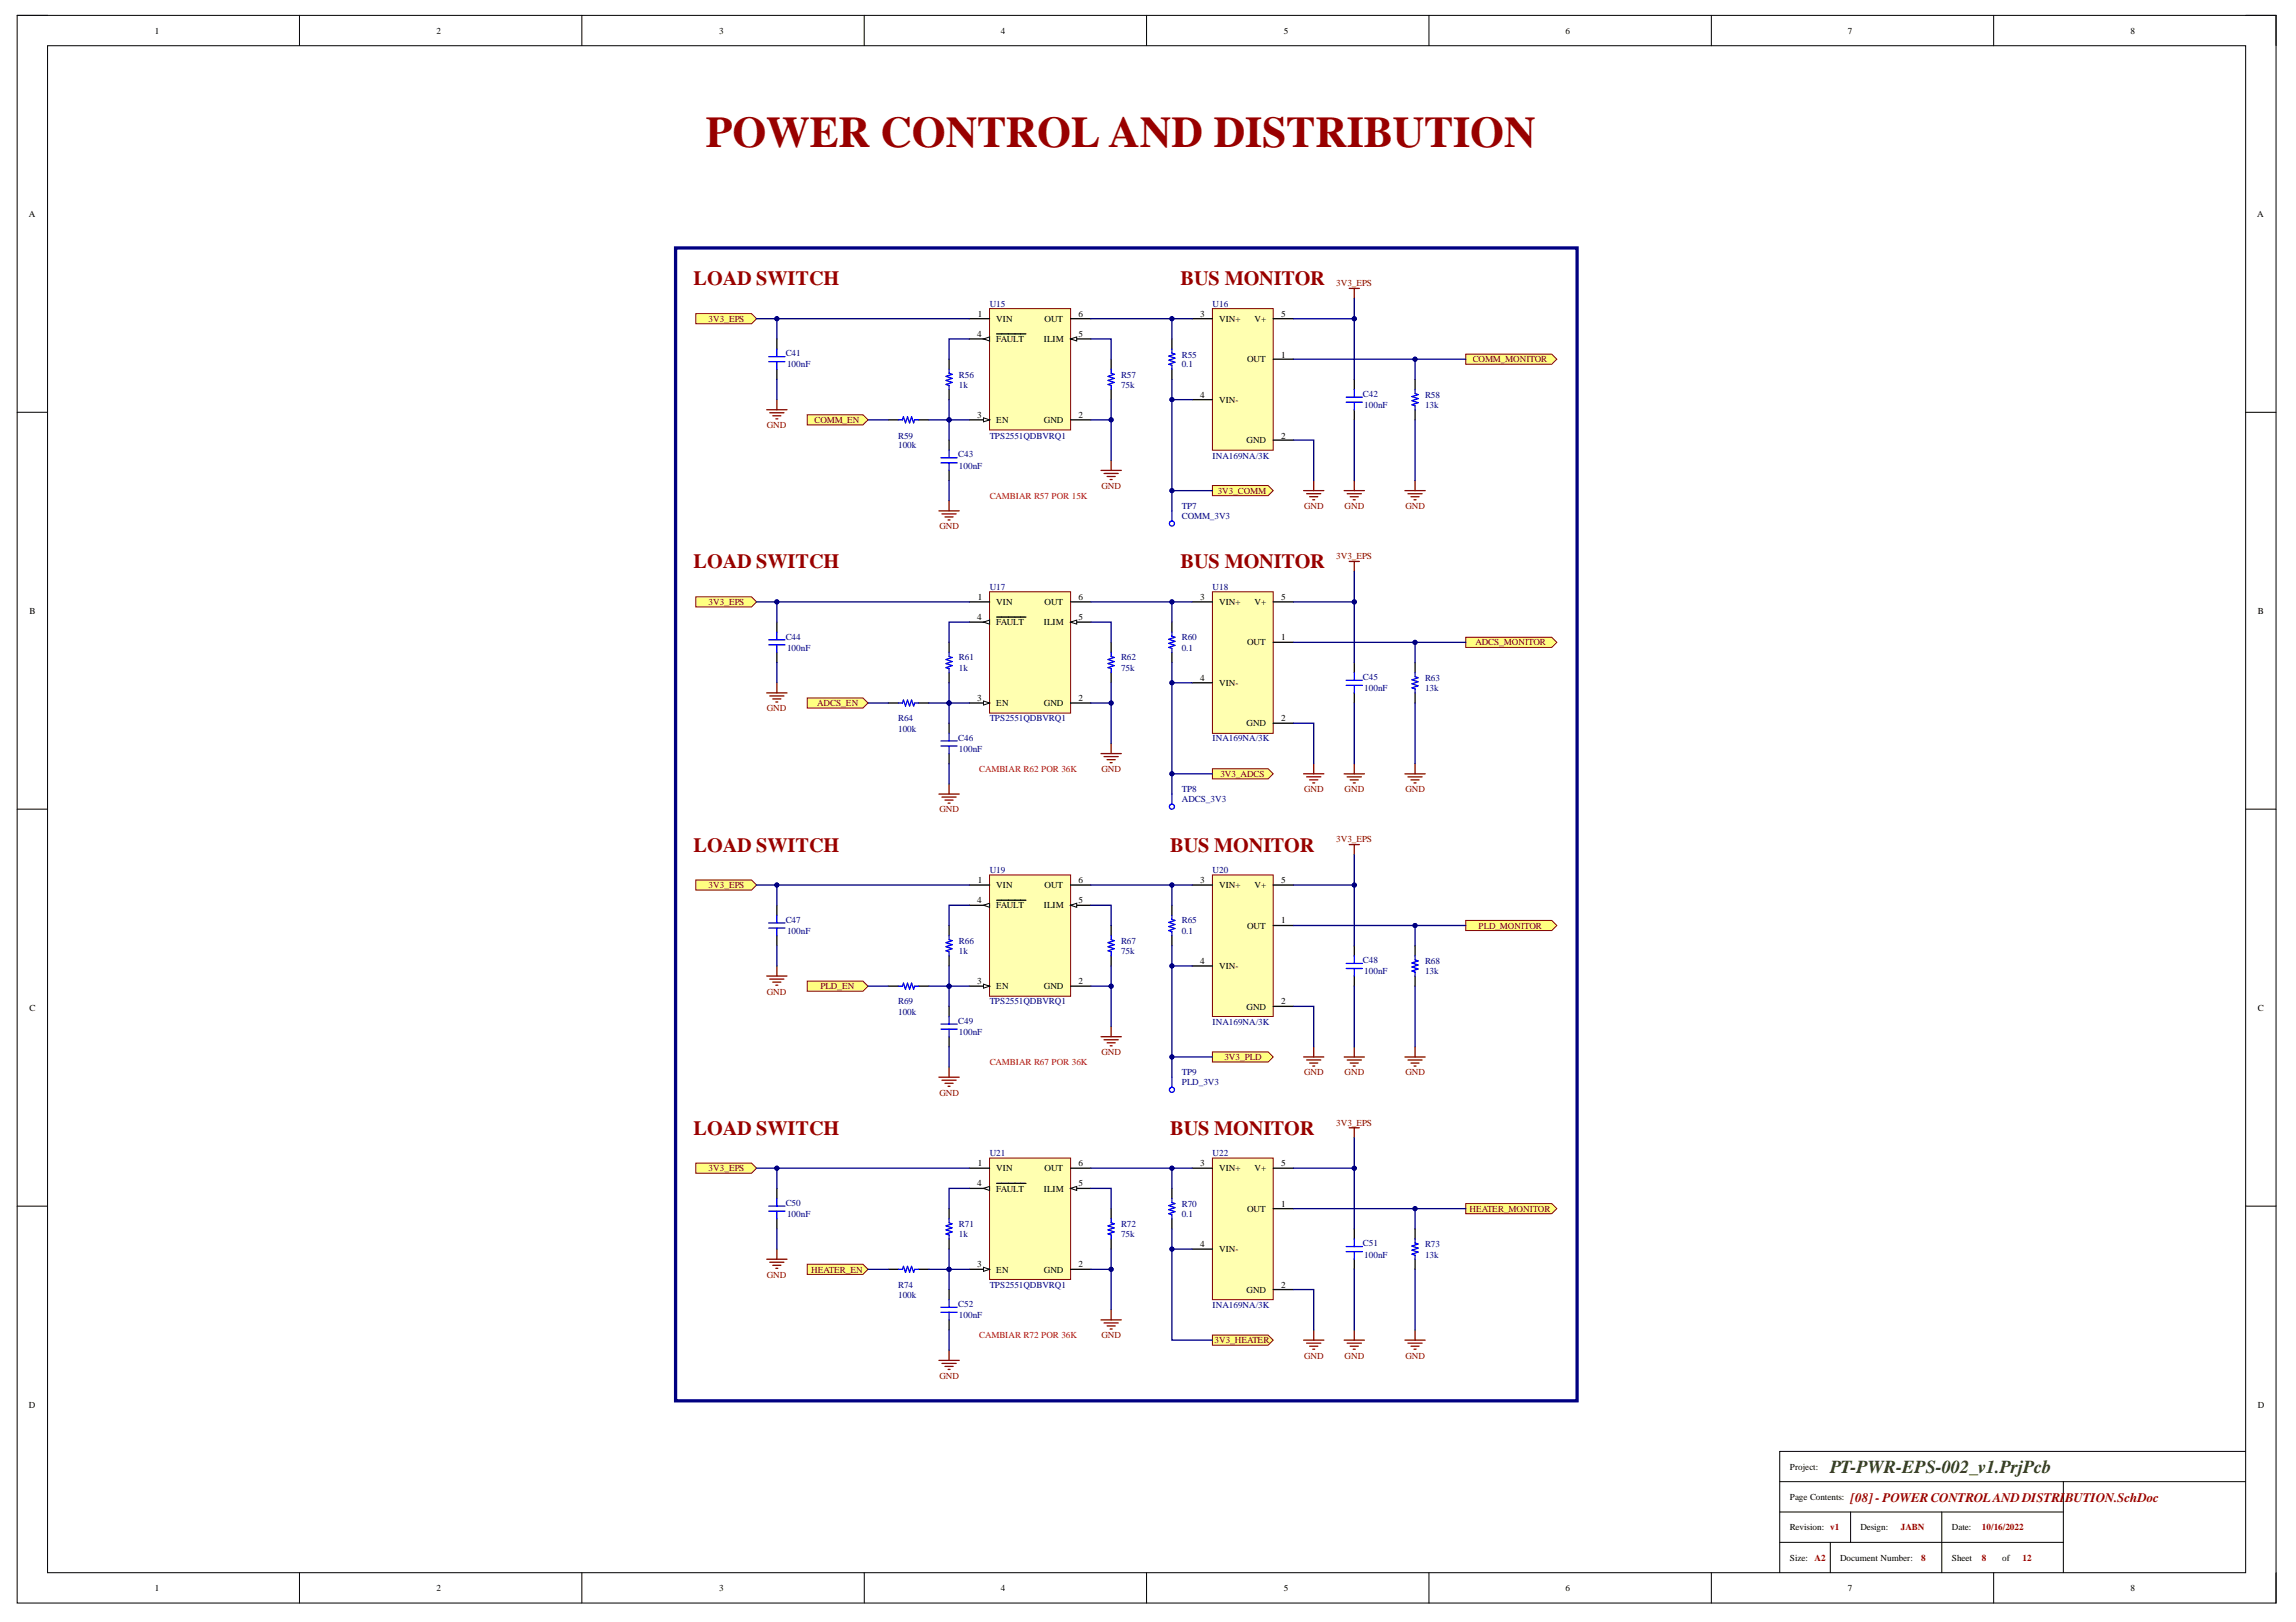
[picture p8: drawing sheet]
<svg xmlns="http://www.w3.org/2000/svg" width="297mm" height="210mm" viewBox="0 0 297 210" stroke-linecap="round" stroke-linejoin="round" font-family="sans-serif">
<defs><g id="words">
<text font-size="5.7" fill="#980000" x="91.3" y="19.1">POWER CONTROL AND DISTRIBUTION</text>
<g font-size="2.6" fill="#980000">
<text x="89.7" y="36.9">LOAD SWITCH</text>
<text x="152.7" y="36.9">BUS MONITOR</text>
<text x="89.7" y="73.6">LOAD SWITCH</text>
<text x="152.7" y="73.6">BUS MONITOR</text>
<text x="89.7" y="110.2">LOAD SWITCH</text>
<text x="151.4" y="110.2">BUS MONITOR</text>
<text x="89.7" y="146.9">LOAD SWITCH</text>
<text x="151.4" y="146.9">BUS MONITOR</text>
</g>
<text font-size="2.4" fill="#274e13" x="236.8" y="190.6">PT-PWR-EPS-002_v1.PrjPcb</text>
<g font-size="1.7" fill="#980000">
<text x="239.4" y="194.3">[08]- POWERCONTROLANDDISTRI</text>
<text x="267.2" y="194.3">BUTION.SchDoc</text>
</g>
<g font-size="1.2">
<text x="20" y="4.4">1</text>
<text x="56.5" y="4.4">2</text>
<text x="93" y="4.4">3</text>
<text x="129.5" y="4.4">4</text>
<text x="166.1" y="4.4">5</text>
<text x="202.5" y="4.4">6</text>
<text x="239.1" y="4.4">7</text>
<text x="275.6" y="4.4">8</text>
<text x="3.7" y="28.1">A</text>
<text x="292" y="28.1">A</text>
<text x="126.5" y="41">1</text>
<text x="128.9" y="41.6">VIN</text>
<text x="135.1" y="41.6">OUT</text>
<text x="139.5" y="41">6</text>
<text x="155.3" y="41">3</text>
<text x="157.7" y="41.6">VIN+</text>
<text x="162.3" y="41.6">V+</text>
<text x="165.8" y="41">5</text>
<text x="126.4" y="43.7">4</text>
<text x="128.9" y="44.2">FAULT</text>
<text x="135.1" y="44.2">ILIM</text>
<text x="139.5" y="43.7">5</text>
<text x="161.4" y="46.9">OUT</text>
<text x="165.8" y="46.3">1</text>
<text x="155.3" y="51.5">4</text>
<text x="157.7" y="52.1">VIN-</text>
<text x="126.4" y="54.1">3</text>
<text x="128.9" y="54.7">EN</text>
<text x="135.1" y="54.7">GND</text>
<text x="139.5" y="54.1">2</text>
<text x="161.3" y="57.3">GND</text>
<text x="165.8" y="56.7">2</text>
<text x="126.5" y="77.6">1</text>
<text x="139.5" y="77.6">6</text>
<text x="155.3" y="77.6">3</text>
<text x="165.8" y="77.6">5</text>
<text x="3.8" y="79.5">B</text>
<text x="126.4" y="80.2">4</text>
<text x="128.9" y="78.3">VIN</text>
<text x="128.9" y="80.9">FAULT</text>
<text x="135.1" y="80.9">ILIM</text>
<text x="135.1" y="78.3">OUT</text>
<text x="139.5" y="80.2">5</text>
<text x="157.7" y="78.3">VIN+</text>
<text x="161.4" y="83.5">OUT</text>
<text x="162.3" y="78.3">V+</text>
<text x="165.8" y="82.8">1</text>
<text x="292.1" y="79.5">B</text>
<text x="155.3" y="88.1">4</text>
<text x="157.7" y="88.8">VIN-</text>
<text x="126.4" y="90.7">3</text>
<text x="128.9" y="91.4">EN</text>
<text x="135.1" y="91.4">GND</text>
<text x="139.5" y="90.7">2</text>
<text x="161.3" y="94">GND</text>
<text x="165.8" y="93.3">2</text>
<text x="126.4" y="116.9">4</text>
<text x="126.5" y="114.3">1</text>
<text x="128.9" y="114.9">VIN</text>
<text x="128.9" y="117.6">FAULT</text>
<text x="135.1" y="117.6">ILIM</text>
<text x="135.1" y="114.9">OUT</text>
<text x="139.5" y="114.3">6</text>
<text x="139.5" y="116.9">5</text>
<text x="155.3" y="114.3">3</text>
<text x="157.7" y="114.9">VIN+</text>
<text x="162.3" y="114.9">V+</text>
<text x="165.8" y="114.3">5</text>
<text x="165.8" y="119.5">1</text>
<text x="155.3" y="124.7">4</text>
<text x="157.7" y="125.4">VIN-</text>
<text x="161.4" y="120.2">OUT</text>
<text x="3.8" y="130.8">C</text>
<text x="126.4" y="127.3">3</text>
<text x="128.9" y="128">EN</text>
<text x="135.1" y="128">GND</text>
<text x="139.5" y="127.3">2</text>
<text x="161.3" y="130.6">GND</text>
<text x="165.8" y="130">2</text>
<text x="292.1" y="130.8">C</text>
<text x="126.4" y="153.5">4</text>
<text x="126.5" y="150.9">1</text>
<text x="128.9" y="151.6">VIN</text>
<text x="128.9" y="154.2">FAULT</text>
<text x="135.1" y="154.2">ILIM</text>
<text x="135.1" y="151.6">OUT</text>
<text x="139.5" y="150.9">6</text>
<text x="139.5" y="153.5">5</text>
<text x="155.3" y="150.9">3</text>
<text x="157.7" y="151.6">VIN+</text>
<text x="162.3" y="151.6">V+</text>
<text x="165.8" y="150.9">5</text>
<text x="155.3" y="161.4">4</text>
<text x="161.4" y="156.8">OUT</text>
<text x="165.8" y="156.1">1</text>
<text x="126.4" y="164">3</text>
<text x="128.9" y="164.7">EN</text>
<text x="135.1" y="164.7">GND</text>
<text x="139.5" y="164">2</text>
<text x="157.7" y="162.1">VIN-</text>
<text x="161.3" y="167.3">GND</text>
<text x="165.8" y="166.6">2</text>
<text x="3.7" y="182.2">D</text>
<text x="292.1" y="182.2">D</text>
<text x="231.5" y="190.2">Project:</text>
<text x="231.5" y="194.1">Page Contents:</text>
<text x="231.5" y="202">Size:</text>
<text x="231.5" y="198">Revision: v1</text>
<text x="238.1" y="202">Document Number:</text>
<text x="240.7" y="198">Design:</text>
<text x="252.5" y="198">Date:</text>
<text x="252.5" y="202">Sheet</text>
<text x="259" y="202">of</text>
<text x="20" y="205.9">1</text>
<text x="56.5" y="205.9">2</text>
<text x="93" y="205.9">3</text>
<text x="129.5" y="205.9">4</text>
<text x="166.1" y="205.9">5</text>
<text x="202.5" y="205.9">6</text>
<text x="239.1" y="205.9">7</text>
<text x="275.6" y="205.9">8</text>
</g>
<g font-size="1.2" fill="#800000">
<text x="91.7" y="41.6">3V3_EPS</text>
<text x="172.9" y="37.1">3V3_EPS</text>
<text x="190.5" y="46.9">COMM_MONITOR</text>
<text x="99.2" y="55.4">GND</text>
<text x="105.4" y="54.7">COMM_EN</text>
<text x="142.5" y="63.2">GND</text>
<text x="157.6" y="63.9">3V3_COMM</text>
<text x="168.7" y="65.9">GND</text>
<text x="174" y="65.9">GND</text>
<text x="181.8" y="65.9">GND</text>
<text x="121.5" y="68.5">GND</text>
<text x="172.9" y="72.4">3V3_EPS</text>
<text x="91.7" y="78.3">3V3_EPS</text>
<text x="190.9" y="83.5">ADCS_MONITOR</text>
<text x="99.2" y="92">GND</text>
<text x="105.7" y="91.4">ADCS_EN</text>
<text x="142.5" y="99.9">GND</text>
<text x="157.9" y="100.6">3V3_ADCS</text>
<text x="121.5" y="105.1">GND</text>
<text x="168.7" y="102.5">GND</text>
<text x="174" y="102.5">GND</text>
<text x="181.8" y="102.5">GND</text>
<text x="172.9" y="109">3V3_EPS</text>
<text x="91.7" y="114.9">3V3_EPS</text>
<text x="191.3" y="120.2">PLD_MONITOR</text>
<text x="99.2" y="128.7">GND</text>
<text x="106.1" y="128">PLD_EN</text>
<text x="142.5" y="136.6">GND</text>
<text x="158.4" y="137.2">3V3_PLD</text>
<text x="121.5" y="141.8">GND</text>
<text x="168.7" y="139.2">GND</text>
<text x="174" y="139.2">GND</text>
<text x="181.8" y="139.2">GND</text>
<text x="172.9" y="145.7">3V3_EPS</text>
<text x="91.7" y="151.6">3V3_EPS</text>
<text x="190.1" y="156.8">HEATER_MONITOR</text>
<text x="99.2" y="165.4">GND</text>
<text x="104.9" y="164.7">HEATER_EN</text>
<text x="142.5" y="173.2">GND</text>
<text x="157.1" y="173.8">3V3_HEATER</text>
<text x="121.5" y="178.4">GND</text>
<text x="168.7" y="175.8">GND</text>
<text x="174" y="175.8">GND</text>
<text x="181.8" y="175.8">GND</text>
</g>
<g font-size="1.2" fill="#000080">
<text x="128" y="39.7">U15</text>
<text x="156.9" y="39.7">U16</text>
<text x="101.7" y="46.1">C41</text>
<text x="101.8" y="47.5">100nF</text>
<text x="152.9" y="47.5">0.1</text>
<text x="152.9" y="46.3">R55</text>
<text x="124.1" y="50.2">1k</text>
<text x="124.1" y="48.9">R56</text>
<text x="145" y="50.2">75k</text>
<text x="145" y="48.9">R57</text>
<text x="176.3" y="51.3">C42</text>
<text x="176.5" y="52.8">100nF</text>
<text x="184.4" y="52.8">13k</text>
<text x="184.4" y="51.5">R58</text>
<text x="116.2" y="58">100k</text>
<text x="116.2" y="56.7">R59</text>
<text x="124" y="59.2">C43</text>
<text x="128" y="56.7">TPS2551QDBVRQ1</text>
<text x="156.9" y="59.4">INA169NA/3K</text>
<text x="124.1" y="60.6">100nF</text>
<text x="152.9" y="65.9">TP7</text>
<text x="152.9" y="67.1">COMM_3V3</text>
<text x="128" y="76.3">U17</text>
<text x="156.9" y="76.3">U18</text>
<text x="101.7" y="82.8">C44</text>
<text x="152.9" y="82.8">R60</text>
<text x="101.8" y="84.2">100nF</text>
<text x="124.1" y="86.8">1k</text>
<text x="124.1" y="85.5">R61</text>
<text x="145" y="86.8">75k</text>
<text x="145" y="85.5">R62</text>
<text x="152.9" y="84.2">0.1</text>
<text x="176.3" y="88">C45</text>
<text x="176.5" y="89.4">100nF</text>
<text x="184.4" y="89.4">13k</text>
<text x="184.4" y="88.1">R63</text>
<text x="116.2" y="94.7">100k</text>
<text x="116.2" y="93.3">R64</text>
<text x="124" y="95.8">C46</text>
<text x="128" y="93.3">TPS2551QDBVRQ1</text>
<text x="156.9" y="95.9">INA169NA/3K</text>
<text x="124.1" y="97.3">100nF</text>
<text x="152.9" y="102.5">TP8</text>
<text x="152.9" y="103.8">ADCS_3V3</text>
<text x="128" y="113">U19</text>
<text x="156.9" y="113">U20</text>
<text x="101.7" y="119.4">C47</text>
<text x="152.9" y="119.5">R65</text>
<text x="101.8" y="120.8">100nF</text>
<text x="124.1" y="123.5">1k</text>
<text x="124.1" y="122.1">R66</text>
<text x="145" y="123.5">75k</text>
<text x="145" y="122.1">R67</text>
<text x="152.9" y="120.8">0.1</text>
<text x="176.3" y="124.6">C48</text>
<text x="184.4" y="124.7">R68</text>
<text x="116.2" y="131.3">100k</text>
<text x="116.2" y="130">R69</text>
<text x="128" y="130">TPS2551QDBVRQ1</text>
<text x="176.5" y="126.1">100nF</text>
<text x="184.4" y="126.1">13k</text>
<text x="124" y="132.5">C49</text>
<text x="124.1" y="133.9">100nF</text>
<text x="156.9" y="132.6">INA169NA/3K</text>
<text x="152.9" y="139.2">TP9</text>
<text x="152.9" y="140.4">PLD_3V3</text>
<text x="128" y="149.6">U21</text>
<text x="156.9" y="149.6">U22</text>
<text x="101.7" y="156.1">C50</text>
<text x="101.8" y="157.5">100nF</text>
<text x="124.1" y="160.1">1k</text>
<text x="124.1" y="158.8">R71</text>
<text x="145" y="160.1">75k</text>
<text x="145" y="158.8">R72</text>
<text x="152.9" y="157.5">0.1</text>
<text x="152.9" y="156.1">R70</text>
<text x="176.3" y="161.3">C51</text>
<text x="184.4" y="161.4">R73</text>
<text x="116.2" y="168">100k</text>
<text x="116.2" y="166.6">R74</text>
<text x="128" y="166.6">TPS2551QDBVRQ1</text>
<text x="176.5" y="162.7">100nF</text>
<text x="184.4" y="162.7">13k</text>
<text x="124" y="169.2">C52</text>
<text x="124.1" y="170.6">100nF</text>
<text x="156.9" y="169.2">INA169NA/3K</text>
</g>
<g font-size="1.2" fill="#f00">
<text x="128" y="64.6">CAMBIAR R57 POR 15K</text>
<text x="126.7" y="99.9">CAMBIAR R62 POR 36K</text>
<text x="128" y="137.8">CAMBIAR R67 POR 36K</text>
<text x="126.7" y="173.2">CAMBIAR R72 POR 36K</text>
</g>
<g font-size="1.2" fill="#980000">
<text x="234.8" y="202">A2</text>
<text x="245.9" y="198">JABN</text>
<text x="248.5" y="202">8</text>
<text x="256.4" y="202">8</text>
<text x="256.4" y="198">10/16/2022</text>
<text x="261.7" y="202">12</text>
</g>
</g></defs>
<g fill="none" stroke="#000" stroke-width=".13">
<path d="M2.2 2h3.9M2.2 2h292.3v205.5h-292.3zM6.2 5.9h284.3v197.6h-284.3zM38.7 2v3.9M75.3 2v3.9M111.8 2v3.9M148.3 2v3.9M184.9 2v3.9M221.4 2v3.9M257.9 2v3.9M290.5 2h4v3.9M2.2 53.4h3.9"/>
<path d="M290.5 53.4h4M2.2 104.7h3.9M290.5 104.7h4M2.2 156.1h3.9M290.5 156.1h4M230.2 195.7h36.7M230.2 199.6h36.7M230.2 191.7h60.3M236.8 199.6v3.9M239.4 195.7v3.9M251.2 195.7v7.8M266.9 191.7v11.8"/>
<path d="M290.5 187.8h-60.3v15.7M38.7 203.5v4M75.3 203.5v4M111.8 203.5v4M148.3 203.5v4M184.9 203.5v4M221.4 203.5v4M257.9 203.5v4M294.5 203.5v4"/>
</g>
<path d="M100.5 43.9v1.3M100.5 47.8v1.3M114.9 54.3h1.3M118.9 54.3h1.3M122.8 46.5v1.3M122.8 50.4v1.3M122.8 57v1.3M122.8 60.9v1.3" fill="none" stroke="#000" stroke-width=".17"/>
<path d="M99.5 46.2h2.1M99.5 46.8h2.1M100.5 45.2v1M100.5 46.8v1M116.2 54.3h.6l.1-.4 .2 .8 .3-.8 .3 .8 .2-.8 .3 .8 .1-.4h.6M121.7 59.2h2.1M121.7 59.9h2.1M122.8 47.8v.5l.4 .1-.8 .3 .8 .3-.8 .2 .8 .3-.8 .3 .4 .1v.5M122.8 58.3v.9M122.8 59.9v1" fill="none" stroke="#00f" stroke-width=".17"/>
<path d="M99.2 53h2.6M99.6 53.4h1.8M100 53.8h1M100.4 54.2h.2M100.5 51.7v1.3M121.5 66.1h2.6M121.9 66.5h1.8M122.3 66.9h1M122.7 67.3h.2M122.8 64.8v1.3" fill="none" stroke="#800000" stroke-width=".17"/>
<path d="M90 40.6h7.2l.7 .6-.7 .7h-7.2z" fill-rule="evenodd" fill="#ffff80"/>
<path d="M90 40.6h7.2l.7 .6-.7 .7h-7.2z" fill="none" stroke="#800000" stroke-width=".13"/>
<path d="M143.8 59.6v1.3M142.4 60.9h2.7M142.8 61.3h1.9M143.2 61.7h1.1M143.6 62.1h.3" fill="none" stroke="#800000" stroke-width=".17"/>
<path d="M143.8 46.5v1.3M143.8 50.4v1.3" fill="none" stroke="#000" stroke-width=".17"/>
<path d="M143.8 47.8v.5l.3 .1-.7 .3 .7 .3-.7 .2 .7 .3-.7 .3 .4 .1v.5" fill="none" stroke="#00f" stroke-width=".17"/>
<path d="M87.4 32.1h116.6v149.2h-116.6z" fill="none" stroke="#000080" stroke-width=".42"/>
<path d="M156.9 39.9h7.8v18.4h-7.8z" fill-rule="evenodd" fill="#ffffb0"/>
<path d="M156.9 39.9h7.8v18.4h-7.8z" fill="none" stroke="#800000" stroke-width=".13"/>
<path d="M151.6 43.9v1.3M151.6 47.8v1.3M154.2 41.2h2.7M154.2 51.7h2.7M164.7 41.2h2.6M164.7 46.5h2.6M164.7 57h2.6M175.2 49.1v1.3M175.2 53v1.3M183.1 49.1v1.3M183.1 53v1.3" fill="none" stroke="#000" stroke-width=".17"/>
<path d="M151.6 45.2v.5l.4 .1-.8 .3 .8 .2-.8 .3 .8 .3-.8 .2 .4 .2v.5M174.2 51.4h2.1M174.2 52h2.1M175.2 50.4v1M175.2 52v1M183.1 50.4v.5l.4 .2-.8 .2 .8 .3-.8 .2 .8 .3-.8 .3 .4 .1v.5" fill="none" stroke="#00f" stroke-width=".17"/>
<path d="M174.6 37.3h1.3M175.2 37.3v1.3M168.7 63.5h2.6M169 63.9h1.9M169.4 64.3h1.1M169.8 64.7h.3M170 62.2v1.3M181.8 63.5h2.6M182.2 63.9h1.8M182.5 64.3h1.1M182.9 64.7h.3M183.1 62.2v1.3" fill="none" stroke="#800000" stroke-width=".17"/>
<path d="M189.6 45.8h11.2l.6 .7-.6 .6h-11.2z" fill-rule="evenodd" fill="#ffff80"/>
<path d="M189.6 45.8h11.2l.6 .7-.6 .6h-11.2z" fill="none" stroke="#800000" stroke-width=".13"/>
<path d="M156.9 62.8h7.2l.6 .7-.6 .6h-7.2z" fill-rule="evenodd" fill="#ffff80"/>
<path d="M156.9 62.8h7.2l.6 .7-.6 .6h-7.2z" fill="none" stroke="#800000" stroke-width=".13"/>
<g fill="none" stroke="#800000" stroke-width=".17">
<path d="M173.9 63.5h2.6M174.3 63.9h1.8M174.7 64.3h1M175.1 64.7h.2M175.2 62.2v1.3M99.2 89.7h2.6M99.6 90.1h1.8M100 90.5h1M100.4 90.8h.2M100.5 88.4v1.3M121.5 102.8h2.6M121.9 103.1h1.8"/>
<path d="M122.3 103.5h1M122.7 103.9h.2M122.8 101.4v1.4"/>
</g>
<path d="M100.5 80.5v1.3M100.5 84.4v1.3M114.9 91h1.3M118.9 91h1.3M122.8 83.1v1.3M122.8 87v1.4M122.8 93.6v1.3M122.8 97.5v1.3" fill="none" stroke="#000" stroke-width=".17"/>
<path d="M99.5 82.8h2.1M99.5 83.4h2.1M100.5 81.8v1M100.5 83.4v1M116.2 91h.6l.1-.4 .2 .8 .3-.8 .3 .8 .2-.8 .3 .8 .1-.4h.6M121.7 95.9h2.1M121.7 96.5h2.1M122.8 84.4v.6l.4 .1-.8 .2 .8 .3-.8 .3 .8 .2-.8 .3 .4 .1v.5M122.8 94.9v1M122.8 96.5v1" fill="none" stroke="#00f" stroke-width=".17"/>
<path d="M90 77.2h7.2l.7 .7-.7 .6h-7.2z" fill-rule="evenodd" fill="#ffff80"/>
<path d="M90 77.2h7.2l.7 .7-.7 .6h-7.2z" fill="none" stroke="#800000" stroke-width=".13"/>
<path d="M142.4 97.5h2.7M142.8 97.9h1.9M143.2 98.3h1.1M143.6 98.7h.3M143.8 96.2v1.3" fill="none" stroke="#800000" stroke-width=".17"/>
<path d="M143.8 83.1v1.3M143.8 87v1.4" fill="none" stroke="#000" stroke-width=".17"/>
<path d="M143.8 84.4v.6l.3 .1-.7 .2 .7 .3-.7 .3 .7 .2-.7 .3 .4 .1v.5" fill="none" stroke="#00f" stroke-width=".17"/>
<path d="M104.4 90.3h7.2l.7 .7-.7 .6h-7.2z" fill-rule="evenodd" fill="#ffff80"/>
<path d="M104.4 90.3h7.2l.7 .7-.7 .6h-7.2z" fill="none" stroke="#800000" stroke-width=".13"/>
<path d="M156.9 76.6h7.8v18.3h-7.8z" fill-rule="evenodd" fill="#ffffb0"/>
<path d="M156.9 76.6h7.8v18.3h-7.8z" fill="none" stroke="#800000" stroke-width=".13"/>
<path d="M154.2 77.9h2.7M164.7 77.9h2.6M151.6 80.5v1.3M151.6 84.4v1.3M154.2 88.4h2.7M164.7 83.1h2.6M164.7 93.6h2.6M175.2 85.7v1.4M175.2 89.7v1.3M183.1 85.7v1.4M183.1 89.7v1.3" fill="none" stroke="#000" stroke-width=".17"/>
<path d="M151.6 81.8v.5l.4 .2-.8 .2 .8 .3-.8 .3 .8 .2-.8 .3 .4 .1v.5M174.2 88h2.1M174.2 88.7h2.1M175.2 87.1v.9M175.2 88.7v1M183.1 87.1v.5l.4 .1-.8 .3 .8 .2-.8 .3 .8 .3-.8 .2 .4 .1v.6" fill="none" stroke="#00f" stroke-width=".17"/>
<path d="M174.6 72.7h1.3M175.2 72.7v1.3M170 98.8v1.3M183.1 98.8v1.3M168.7 100.1h2.6M169 100.5h1.9M169.4 100.9h1.1M169.8 101.3h.3M181.8 100.1h2.6M182.2 100.5h1.8M182.5 100.9h1.1M182.9 101.3h.3" fill="none" stroke="#800000" stroke-width=".17"/>
<path d="M189.6 82.5h11.2l.6 .6-.6 .7h-11.2z" fill-rule="evenodd" fill="#ffff80"/>
<path d="M189.6 82.5h11.2l.6 .6-.6 .7h-11.2z" fill="none" stroke="#800000" stroke-width=".13"/>
<path d="M156.9 99.5h7.2l.6 .6-.6 .7h-7.2z" fill-rule="evenodd" fill="#ffff80"/>
<path d="M156.9 99.5h7.2l.6 .6-.6 .7h-7.2z" fill="none" stroke="#800000" stroke-width=".13"/>
<g fill="none" stroke="#800000" stroke-width=".17">
<path d="M175.2 98.8v1.3M173.9 100.1h2.6M174.3 100.5h1.8M174.7 100.9h1M175.1 101.3h.2M99.2 126.3h2.6M99.6 126.7h1.8M100 127.1h1M100.4 127.5h.2M100.5 125v1.3M121.5 139.4h2.6M121.9 139.8h1.8"/>
<path d="M122.8 138.1v1.3M122.3 140.2h1M122.7 140.6h.2"/>
</g>
<path d="M100.5 117.2v1.3M122.8 119.8v1.3M100.5 121.1v1.3M114.9 127.6h1.3M118.9 127.6h1.3M122.8 123.7v1.3M122.8 130.2v1.3M122.8 134.2v1.3" fill="none" stroke="#000" stroke-width=".17"/>
<path d="M99.5 119.4h2.1M100.5 118.5v.9M99.5 120.1h2.1M100.5 120.1v1M116.2 127.6h.6l.1-.4 .2 .8 .3-.8 .3 .8 .2-.8 .3 .8 .1-.4h.6M121.7 132.5h2.1M121.7 133.2h2.1M122.8 121.1v.5l.4 .1-.8 .3 .8 .3-.8 .2 .8 .3-.8 .2 .4 .2v.5M122.8 131.5v1M122.8 133.2v1" fill="none" stroke="#00f" stroke-width=".17"/>
<path d="M90 113.9h7.2l.7 .6-.7 .7h-7.2z" fill-rule="evenodd" fill="#ffff80"/>
<path d="M90 113.9h7.2l.7 .6-.7 .7h-7.2z" fill="none" stroke="#800000" stroke-width=".13"/>
<path d="M142.4 134.2h2.7M142.8 134.6h1.9M143.2 134.9h1.1M143.6 135.3h.3M143.8 132.9v1.3" fill="none" stroke="#800000" stroke-width=".17"/>
<path d="M143.8 119.8v1.3M143.8 123.7v1.3" fill="none" stroke="#000" stroke-width=".17"/>
<path d="M143.8 121.1v.5l.3 .1-.7 .3 .7 .3-.7 .2 .7 .3-.7 .2 .4 .2v.5" fill="none" stroke="#00f" stroke-width=".17"/>
<path d="M104.4 127h7.2l.7 .6-.7 .7h-7.2z" fill-rule="evenodd" fill="#ffff80"/>
<path d="M104.4 127h7.2l.7 .6-.7 .7h-7.2z" fill="none" stroke="#800000" stroke-width=".13"/>
<path d="M156.9 113.2h7.8v18.3h-7.8z" fill-rule="evenodd" fill="#ffffb0"/>
<path d="M156.9 113.2h7.8v18.3h-7.8z" fill="none" stroke="#800000" stroke-width=".13"/>
<path d="M151.6 117.2v1.3M154.2 114.5h2.7M164.7 114.5h2.6M164.7 119.8h2.6M151.6 121.1v1.3M154.2 125h2.7M164.7 130.2h2.6M175.2 122.4v1.3M175.2 126.3v1.3M183.1 122.4v1.3M183.1 126.3v1.3" fill="none" stroke="#000" stroke-width=".17"/>
<path d="M151.6 118.5v.5l.4 .1-.8 .3 .8 .2-.8 .3 .8 .3-.8 .2 .4 .2v.5M174.2 124.7h2.1M174.2 125.3h2.1M175.2 123.7v1M175.2 125.3v1M183.1 123.7v.5l.4 .2-.8 .2 .8 .3-.8 .2 .8 .3-.8 .3 .4 .1v.5" fill="none" stroke="#00f" stroke-width=".17"/>
<path d="M174.6 109.3h1.3M175.2 109.3v1.3M168.7 136.8h2.6M169 137.2h1.9M169.4 137.6h1.1M169.8 138h.3M170 135.5v1.3M181.8 136.8h2.6M182.2 137.2h1.8M182.5 137.6h1.1M182.9 138h.3M183.1 135.5v1.3" fill="none" stroke="#800000" stroke-width=".17"/>
<path d="M189.6 119.1h11.2l.6 .7-.6 .6h-11.2z" fill-rule="evenodd" fill="#ffff80"/>
<path d="M189.6 119.1h11.2l.6 .7-.6 .6h-11.2z" fill="none" stroke="#800000" stroke-width=".13"/>
<path d="M156.9 136.1h7.2l.6 .7-.6 .6h-7.2z" fill-rule="evenodd" fill="#ffff80"/>
<path d="M156.9 136.1h7.2l.6 .7-.6 .6h-7.2z" fill="none" stroke="#800000" stroke-width=".13"/>
<path d="M173.9 136.8h2.6M174.3 137.2h1.8M174.7 137.6h1M175.1 138h.2M175.2 135.5v1.3M99.2 163h2.6M99.6 163.3h1.8M100 163.7h1M100.4 164.1h.2M100.5 161.6v1.4" fill="none" stroke="#800000" stroke-width=".17"/>
<path d="M100.5 153.8v1.3M100.5 157.7v1.3M122.8 156.4v1.3M114.9 164.3h1.3M118.9 164.3h1.3M122.8 160.3v1.3M122.8 166.9v1.3M122.8 170.8v1.3" fill="none" stroke="#000" stroke-width=".17"/>
<path d="M99.5 156.1h2.1M99.5 156.7h2.1M100.5 155.1v1M100.5 156.7v1M122.8 157.7v.5l.4 .2-.8 .2 .8 .3-.8 .3 .8 .2-.8 .3 .4 .1v.5M116.2 164.3h.6l.1-.4 .2 .8 .3-.8 .3 .8 .2-.8 .3 .8 .1-.4h.6M121.7 169.2h2.1M121.7 169.8h2.1M122.8 168.2v1M122.8 169.8v1" fill="none" stroke="#00f" stroke-width=".17"/>
<path d="M90 150.5h7.2l.7 .7-.7 .6h-7.2z" fill-rule="evenodd" fill="#ffff80"/>
<path d="M90 150.5h7.2l.7 .7-.7 .6h-7.2z" fill="none" stroke="#800000" stroke-width=".13"/>
<path d="M142.4 170.8h2.7M142.8 171.2h1.9M143.2 171.6h1.1M143.6 172h.3M143.8 169.5v1.3" fill="none" stroke="#800000" stroke-width=".17"/>
<path d="M143.8 156.4v1.3M143.8 160.3v1.3" fill="none" stroke="#000" stroke-width=".17"/>
<path d="M143.8 157.7v.5l.3 .2-.7 .2 .7 .3-.7 .3 .7 .2-.7 .3 .4 .1v.5" fill="none" stroke="#00f" stroke-width=".17"/>
<path d="M104.4 163.6h7.2l.7 .7-.7 .6h-7.2z" fill-rule="evenodd" fill="#ffff80"/>
<path d="M104.4 163.6h7.2l.7 .7-.7 .6h-7.2z" fill="none" stroke="#800000" stroke-width=".13"/>
<path d="M156.9 149.9h7.8v18.3h-7.8z" fill-rule="evenodd" fill="#ffffb0"/>
<path d="M156.9 149.9h7.8v18.3h-7.8z" fill="none" stroke="#800000" stroke-width=".13"/>
<path d="M151.6 153.8v1.3M151.6 157.7v1.3M154.2 151.2h2.7M164.7 151.2h2.6M164.7 156.4h2.6M175.2 159v1.3M183.1 159v1.3M154.2 161.6h2.7M164.7 166.9h2.6M175.2 163v1.3M183.1 163v1.3" fill="none" stroke="#000" stroke-width=".17"/>
<path d="M151.6 155.1v.5l.4 .2-.8 .2 .8 .3-.8 .2 .8 .3-.8 .3 .4 .1v.5M174.2 161.3h2.1M174.2 162h2.1M175.2 160.3v1M175.2 162v1M183.1 160.3v.6l.4 .1-.8 .3 .8 .2-.8 .3 .8 .2-.8 .3 .4 .1v.6" fill="none" stroke="#00f" stroke-width=".17"/>
<path d="M174.6 145.9h1.3M175.2 145.9v1.3M168.7 173.4h2.6M169 173.8h1.9M169.4 174.2h1.1M169.8 174.6h.3M170 172.1v1.3M181.8 173.4h2.6M182.2 173.8h1.8M182.5 174.2h1.1M182.9 174.6h.3M183.1 172.1v1.3" fill="none" stroke="#800000" stroke-width=".17"/>
<path d="M189.6 155.8h11.2l.6 .6-.6 .7h-11.2z" fill-rule="evenodd" fill="#ffff80"/>
<path d="M189.6 155.8h11.2l.6 .6-.6 .7h-11.2z" fill="none" stroke="#800000" stroke-width=".13"/>
<path d="M156.9 172.8h7.2l.6 .6-.6 .7h-7.2z" fill-rule="evenodd" fill="#ffff80"/>
<path d="M156.9 172.8h7.2l.6 .6-.6 .7h-7.2z" fill="none" stroke="#800000" stroke-width=".13"/>
<path d="M121.5 176h2.6M121.9 176.4h1.8M122.3 176.8h1M122.7 177.2h.2M122.8 174.7v1.3M173.9 173.4h2.6M174.3 173.8h1.8M174.7 174.2h1M175.1 174.6h.2M175.2 172.1v1.3" fill="none" stroke="#800000" stroke-width=".17"/>
<path d="M104.4 53.7h7.2l.7 .6-.7 .7h-7.2z" fill-rule="evenodd" fill="#ffff80"/>
<path d="M104.4 53.7h7.2l.7 .6-.7 .7h-7.2z" fill="none" stroke="#800000" stroke-width=".13"/>
<path d="M128 39.9h10.5v15.7h-10.5z" fill-rule="evenodd" fill="#ffffb0"/>
<path d="M128 39.9h10.5v15.7h-10.5z" fill="none" stroke="#800000" stroke-width=".13"/>
<path d="M125.4 41.2h2.6M125.4 43.9h2.6" fill="none" stroke="#000" stroke-width=".17"/>
<path d="M127.2 43.9l.8-.3v.5z" fill="#f8fcff"/>
<path d="M127.2 43.9l.8-.3v.5z" fill="none" stroke="#000" stroke-width=".13"/>
<path d="M125.4 54.3h2.6M128.9 43.2h3.8" fill="none" stroke="#000" stroke-width=".17"/>
<path d="M127.2 54.1l.8 .2-.8 .3z" fill="#f8fcff"/>
<path d="M127.2 54.1l.8 .2-.8 .3z" fill="none" stroke="#000" stroke-width=".13"/>
<path d="M138.5 41.2h2.6M138.5 43.9h2.6" fill="none" stroke="#000" stroke-width=".17"/>
<path d="M138.5 43.9l.8-.3v.5z" fill="#f8fcff"/>
<path d="M138.5 43.9l.8-.3v.5z" fill="none" stroke="#000" stroke-width=".13"/>
<path d="M138.5 54.3h2.6" fill="none" stroke="#000" stroke-width=".17"/>
<path d="M128 76.6h10.5v15.7h-10.5z" fill-rule="evenodd" fill="#ffffb0"/>
<path d="M128 76.6h10.5v15.7h-10.5z" fill="none" stroke="#800000" stroke-width=".13"/>
<path d="M125.4 77.9h2.6M125.4 80.5h2.6" fill="none" stroke="#000" stroke-width=".17"/>
<path d="M127.2 80.5l.8-.3v.6z" fill="#f8fcff"/>
<path d="M127.2 80.5l.8-.3v.6z" fill="none" stroke="#000" stroke-width=".13"/>
<path d="M128.9 79.9h3.8M125.4 91h2.6" fill="none" stroke="#000" stroke-width=".17"/>
<path d="M127.2 90.7l.8 .3-.8 .2z" fill="#f8fcff"/>
<path d="M127.2 90.7l.8 .3-.8 .2z" fill="none" stroke="#000" stroke-width=".13"/>
<path d="M138.5 77.9h2.6M138.5 80.5h2.6" fill="none" stroke="#000" stroke-width=".17"/>
<path d="M138.5 80.5l.8-.3v.6z" fill="#f8fcff"/>
<path d="M138.5 80.5l.8-.3v.6z" fill="none" stroke="#000" stroke-width=".13"/>
<path d="M138.5 91h2.6" fill="none" stroke="#000" stroke-width=".17"/>
<path d="M128 113.2h10.5v15.7h-10.5z" fill-rule="evenodd" fill="#ffffb0"/>
<path d="M128 113.2h10.5v15.7h-10.5z" fill="none" stroke="#800000" stroke-width=".13"/>
<path d="M125.4 114.5h2.6M125.4 117.2h2.6" fill="none" stroke="#000" stroke-width=".17"/>
<path d="M127.2 117.2l.8-.3v.5z" fill="#f8fcff"/>
<path d="M127.2 117.2l.8-.3v.5z" fill="none" stroke="#000" stroke-width=".13"/>
<path d="M128.9 116.5h3.8M125.4 127.6h2.6" fill="none" stroke="#000" stroke-width=".17"/>
<path d="M127.2 127.4l.8 .2-.8 .3z" fill="#f8fcff"/>
<path d="M127.2 127.4l.8 .2-.8 .3z" fill="none" stroke="#000" stroke-width=".13"/>
<path d="M138.5 114.5h2.6M138.5 117.2h2.6" fill="none" stroke="#000" stroke-width=".17"/>
<path d="M138.5 117.2l.8-.3v.5z" fill="#f8fcff"/>
<path d="M138.5 117.2l.8-.3v.5z" fill="none" stroke="#000" stroke-width=".13"/>
<path d="M138.5 127.6h2.6" fill="none" stroke="#000" stroke-width=".17"/>
<path d="M128 149.9h10.5v15.7h-10.5z" fill-rule="evenodd" fill="#ffffb0"/>
<path d="M128 149.9h10.5v15.7h-10.5z" fill="none" stroke="#800000" stroke-width=".13"/>
<path d="M125.4 151.2h2.6M125.4 153.8h2.6" fill="none" stroke="#000" stroke-width=".17"/>
<path d="M127.2 153.8l.8-.3v.6z" fill="#f8fcff"/>
<path d="M127.2 153.8l.8-.3v.6z" fill="none" stroke="#000" stroke-width=".13"/>
<path d="M128.9 153.1h3.8M125.4 164.3h2.6" fill="none" stroke="#000" stroke-width=".17"/>
<path d="M127.2 164l.8 .3-.8 .2z" fill="#f8fcff"/>
<path d="M127.2 164l.8 .3-.8 .2z" fill="none" stroke="#000" stroke-width=".13"/>
<path d="M138.5 151.2h2.6M138.5 153.8h2.6" fill="none" stroke="#000" stroke-width=".17"/>
<path d="M138.5 153.8l.8-.3v.6z" fill="#f8fcff"/>
<path d="M138.5 153.8l.8-.3v.6z" fill="none" stroke="#000" stroke-width=".13"/>
<path d="M138.5 164.3h2.6" fill="none" stroke="#000" stroke-width=".17"/>
<g fill="none" stroke="#00f" stroke-width=".17">
<path d="M151.6 66.1v1.3"/>
<circle cx="151.6" cy="67.7" r=".33"/>
</g>
<path d="M125.4 54.3h-2.6v2.7" fill="none" stroke="#000080" stroke-width=".17"/>
<circle cx="122.8" cy="54.3" r=".26" fill="#000080"/>
<circle cx="122.8" cy="54.3" r=".26" fill="none" stroke="#000080" stroke-width=".13"/>
<path d="M122.8 51.7v2.6M125.4 43.9h-2.6v2.6M122.8 62.2v2.6" fill="none" stroke="#000080" stroke-width=".17"/>
<circle cx="122.8" cy="54.3" r=".26" fill="#000080"/>
<circle cx="122.8" cy="54.3" r=".26" fill="none" stroke="#000080" stroke-width=".13"/>
<path d="M97.9 41.2h2.6" fill="none" stroke="#000080" stroke-width=".17"/>
<circle cx="100.5" cy="41.2" r=".26" fill="#000080"/>
<circle cx="100.5" cy="41.2" r=".26" fill="none" stroke="#000080" stroke-width=".13"/>
<path d="M100.5 49.1v2.6M141.1 54.3h2.7v5.3" fill="none" stroke="#000080" stroke-width=".17"/>
<circle cx="143.7" cy="54.3" r=".26" fill="#000080"/>
<circle cx="143.7" cy="54.3" r=".26" fill="none" stroke="#000080" stroke-width=".13"/>
<path d="M143.8 51.7v2.6" fill="none" stroke="#000080" stroke-width=".17"/>
<circle cx="143.7" cy="54.3" r=".26" fill="#000080"/>
<circle cx="143.7" cy="54.3" r=".26" fill="none" stroke="#000080" stroke-width=".13"/>
<path d="M120.2 54.3h2.6M141.1 43.9h2.7v2.6" fill="none" stroke="#000080" stroke-width=".17"/>
<circle cx="122.8" cy="54.3" r=".26" fill="#000080"/>
<circle cx="122.8" cy="54.3" r=".26" fill="none" stroke="#000080" stroke-width=".13"/>
<path d="M151.6 49.1v2.6h2.6" fill="none" stroke="#000080" stroke-width=".17"/>
<circle cx="151.6" cy="51.7" r=".26" fill="#000080"/>
<circle cx="151.6" cy="51.7" r=".26" fill="none" stroke="#000080" stroke-width=".13"/>
<path d="M154.2 41.2h-2.6v2.7" fill="none" stroke="#000080" stroke-width=".17"/>
<circle cx="151.6" cy="41.2" r=".26" fill="#000080"/>
<circle cx="151.6" cy="41.2" r=".26" fill="none" stroke="#000080" stroke-width=".13"/>
<path d="M175.2 38.6v2.7h-7.9M183.1 54.3v7.9" fill="none" stroke="#000080" stroke-width=".17"/>
<circle cx="175.2" cy="41.3" r=".26" fill="#000080"/>
<circle cx="175.2" cy="41.3" r=".26" fill="none" stroke="#000080" stroke-width=".13"/>
<path d="M151.6 51.7v11.8h5.3M167.3 57h2.7v5.2" fill="none" stroke="#000080" stroke-width=".17"/>
<circle cx="151.6" cy="51.7" r=".26" fill="#000080"/>
<circle cx="151.6" cy="51.7" r=".26" fill="none" stroke="#000080" stroke-width=".13"/>
<circle cx="151.6" cy="63.5" r=".26" fill="#000080"/>
<circle cx="151.6" cy="63.5" r=".26" fill="none" stroke="#000080" stroke-width=".13"/>
<path d="M141.1 41.2h10.5" fill="none" stroke="#000080" stroke-width=".17"/>
<circle cx="151.6" cy="41.2" r=".26" fill="#000080"/>
<circle cx="151.6" cy="41.2" r=".26" fill="none" stroke="#000080" stroke-width=".13"/>
<path d="M175.2 41.3v7.8M175.2 54.3v7.9" fill="none" stroke="#000080" stroke-width=".17"/>
<circle cx="175.2" cy="41.3" r=".26" fill="#000080"/>
<circle cx="175.2" cy="41.3" r=".26" fill="none" stroke="#000080" stroke-width=".13"/>
<path d="M189.6 46.5h-6.5v2.6" fill="none" stroke="#000080" stroke-width=".17"/>
<circle cx="183.1" cy="46.5" r=".26" fill="#000080"/>
<circle cx="183.1" cy="46.5" r=".26" fill="none" stroke="#000080" stroke-width=".13"/>
<path d="M167.3 46.5h15.8" fill="none" stroke="#000080" stroke-width=".17"/>
<circle cx="183.1" cy="46.5" r=".26" fill="#000080"/>
<circle cx="183.1" cy="46.5" r=".26" fill="none" stroke="#000080" stroke-width=".13"/>
<path d="M125.4 91h-2.6v2.6" fill="none" stroke="#000080" stroke-width=".17"/>
<circle cx="122.8" cy="91" r=".26" fill="#000080"/>
<circle cx="122.8" cy="91" r=".26" fill="none" stroke="#000080" stroke-width=".13"/>
<path d="M122.8 88.4v2.6M122.8 98.8v2.6M125.4 80.5h-2.6v2.6" fill="none" stroke="#000080" stroke-width=".17"/>
<circle cx="122.8" cy="91" r=".26" fill="#000080"/>
<circle cx="122.8" cy="91" r=".26" fill="none" stroke="#000080" stroke-width=".13"/>
<path d="M97.9 77.9h2.6" fill="none" stroke="#000080" stroke-width=".17"/>
<circle cx="100.5" cy="77.9" r=".26" fill="#000080"/>
<circle cx="100.5" cy="77.9" r=".26" fill="none" stroke="#000080" stroke-width=".13"/>
<path d="M100.5 85.7v2.7M141.1 91h2.7v5.2" fill="none" stroke="#000080" stroke-width=".17"/>
<circle cx="143.7" cy="91" r=".26" fill="#000080"/>
<circle cx="143.7" cy="91" r=".26" fill="none" stroke="#000080" stroke-width=".13"/>
<path d="M143.8 88.4v2.6" fill="none" stroke="#000080" stroke-width=".17"/>
<circle cx="143.7" cy="91" r=".26" fill="#000080"/>
<circle cx="143.7" cy="91" r=".26" fill="none" stroke="#000080" stroke-width=".13"/>
<path d="M141.1 80.5h2.7v2.6M151.6 85.7v2.7h2.6" fill="none" stroke="#000080" stroke-width=".17"/>
<circle cx="151.6" cy="88.4" r=".26" fill="#000080"/>
<circle cx="151.6" cy="88.4" r=".26" fill="none" stroke="#000080" stroke-width=".13"/>
<path d="M154.2 77.9h-2.6v2.6" fill="none" stroke="#000080" stroke-width=".17"/>
<circle cx="151.6" cy="77.9" r=".26" fill="#000080"/>
<circle cx="151.6" cy="77.9" r=".26" fill="none" stroke="#000080" stroke-width=".13"/>
<path d="M175.2 74v3.9h-7.9M183.1 91v7.8" fill="none" stroke="#000080" stroke-width=".17"/>
<circle cx="175.2" cy="77.9" r=".26" fill="#000080"/>
<circle cx="175.2" cy="77.9" r=".26" fill="none" stroke="#000080" stroke-width=".13"/>
<path d="M151.6 88.4v11.7h5.3M167.3 93.6h2.7v5.2" fill="none" stroke="#000080" stroke-width=".17"/>
<circle cx="151.6" cy="88.4" r=".26" fill="#000080"/>
<circle cx="151.6" cy="88.4" r=".26" fill="none" stroke="#000080" stroke-width=".13"/>
<circle cx="151.6" cy="100.1" r=".26" fill="#000080"/>
<circle cx="151.6" cy="100.1" r=".26" fill="none" stroke="#000080" stroke-width=".13"/>
<path d="M141.1 77.9h10.5" fill="none" stroke="#000080" stroke-width=".17"/>
<circle cx="151.6" cy="77.9" r=".26" fill="#000080"/>
<circle cx="151.6" cy="77.9" r=".26" fill="none" stroke="#000080" stroke-width=".13"/>
<path d="M175.2 77.9v7.8M175.2 91v7.8" fill="none" stroke="#000080" stroke-width=".17"/>
<circle cx="175.2" cy="77.9" r=".26" fill="#000080"/>
<circle cx="175.2" cy="77.9" r=".26" fill="none" stroke="#000080" stroke-width=".13"/>
<path d="M189.6 83.1h-6.5v2.6" fill="none" stroke="#000080" stroke-width=".17"/>
<circle cx="183.1" cy="83.1" r=".26" fill="#000080"/>
<circle cx="183.1" cy="83.1" r=".26" fill="none" stroke="#000080" stroke-width=".13"/>
<path d="M167.3 83.1h15.8" fill="none" stroke="#000080" stroke-width=".17"/>
<circle cx="183.1" cy="83.1" r=".26" fill="#000080"/>
<circle cx="183.1" cy="83.1" r=".26" fill="none" stroke="#000080" stroke-width=".13"/>
<path d="M125.4 127.6h-2.6v2.6" fill="none" stroke="#000080" stroke-width=".17"/>
<circle cx="122.8" cy="127.6" r=".26" fill="#000080"/>
<circle cx="122.8" cy="127.6" r=".26" fill="none" stroke="#000080" stroke-width=".13"/>
<path d="M125.4 117.2h-2.6v2.6M122.8 125v2.6M122.8 135.5v2.6" fill="none" stroke="#000080" stroke-width=".17"/>
<circle cx="122.8" cy="127.6" r=".26" fill="#000080"/>
<circle cx="122.8" cy="127.6" r=".26" fill="none" stroke="#000080" stroke-width=".13"/>
<path d="M100.5 122.4v2.6M141.1 127.6h2.7v5.3" fill="none" stroke="#000080" stroke-width=".17"/>
<circle cx="143.7" cy="127.6" r=".26" fill="#000080"/>
<circle cx="143.7" cy="127.6" r=".26" fill="none" stroke="#000080" stroke-width=".13"/>
<path d="M143.8 125v2.6" fill="none" stroke="#000080" stroke-width=".17"/>
<circle cx="143.7" cy="127.6" r=".26" fill="#000080"/>
<circle cx="143.7" cy="127.6" r=".26" fill="none" stroke="#000080" stroke-width=".13"/>
<path d="M141.1 117.2h2.7v2.6M151.6 122.4v2.6h2.6" fill="none" stroke="#000080" stroke-width=".17"/>
<circle cx="151.6" cy="125" r=".26" fill="#000080"/>
<circle cx="151.6" cy="125" r=".26" fill="none" stroke="#000080" stroke-width=".13"/>
<path d="M154.2 114.5h-2.6v2.7" fill="none" stroke="#000080" stroke-width=".17"/>
<circle cx="151.6" cy="114.5" r=".26" fill="#000080"/>
<circle cx="151.6" cy="114.5" r=".26" fill="none" stroke="#000080" stroke-width=".13"/>
<path d="M175.2 110.6v3.9h-7.9M183.1 127.6v7.9" fill="none" stroke="#000080" stroke-width=".17"/>
<circle cx="175.2" cy="114.5" r=".26" fill="#000080"/>
<circle cx="175.2" cy="114.5" r=".26" fill="none" stroke="#000080" stroke-width=".13"/>
<path d="M151.6 125v11.8h5.3M167.3 130.2h2.7v5.3" fill="none" stroke="#000080" stroke-width=".17"/>
<circle cx="151.6" cy="125" r=".26" fill="#000080"/>
<circle cx="151.6" cy="125" r=".26" fill="none" stroke="#000080" stroke-width=".13"/>
<circle cx="151.6" cy="136.8" r=".26" fill="#000080"/>
<circle cx="151.6" cy="136.8" r=".26" fill="none" stroke="#000080" stroke-width=".13"/>
<path d="M141.1 114.5h10.5" fill="none" stroke="#000080" stroke-width=".17"/>
<circle cx="151.6" cy="114.5" r=".26" fill="#000080"/>
<circle cx="151.6" cy="114.5" r=".26" fill="none" stroke="#000080" stroke-width=".13"/>
<path d="M175.2 114.5v7.9M175.2 127.6v7.9" fill="none" stroke="#000080" stroke-width=".17"/>
<circle cx="175.2" cy="114.5" r=".26" fill="#000080"/>
<circle cx="175.2" cy="114.5" r=".26" fill="none" stroke="#000080" stroke-width=".13"/>
<path d="M189.6 119.8h-6.5v2.6" fill="none" stroke="#000080" stroke-width=".17"/>
<circle cx="183.1" cy="119.8" r=".26" fill="#000080"/>
<circle cx="183.1" cy="119.8" r=".26" fill="none" stroke="#000080" stroke-width=".13"/>
<path d="M167.3 119.8h15.8" fill="none" stroke="#000080" stroke-width=".17"/>
<circle cx="183.1" cy="119.8" r=".26" fill="#000080"/>
<circle cx="183.1" cy="119.8" r=".26" fill="none" stroke="#000080" stroke-width=".13"/>
<path d="M125.4 164.3h-2.6v2.6" fill="none" stroke="#000080" stroke-width=".17"/>
<circle cx="122.8" cy="164.3" r=".26" fill="#000080"/>
<circle cx="122.8" cy="164.3" r=".26" fill="none" stroke="#000080" stroke-width=".13"/>
<path d="M125.4 153.8h-2.6v2.6M122.8 161.6v2.7M122.8 172.1v2.6" fill="none" stroke="#000080" stroke-width=".17"/>
<circle cx="122.8" cy="164.3" r=".26" fill="#000080"/>
<circle cx="122.8" cy="164.3" r=".26" fill="none" stroke="#000080" stroke-width=".13"/>
<path d="M100.5 159v2.6M141.1 164.3h2.7v5.2" fill="none" stroke="#000080" stroke-width=".17"/>
<circle cx="143.7" cy="164.3" r=".26" fill="#000080"/>
<circle cx="143.7" cy="164.3" r=".26" fill="none" stroke="#000080" stroke-width=".13"/>
<path d="M143.8 161.6v2.7" fill="none" stroke="#000080" stroke-width=".17"/>
<circle cx="143.7" cy="164.3" r=".26" fill="#000080"/>
<circle cx="143.7" cy="164.3" r=".26" fill="none" stroke="#000080" stroke-width=".13"/>
<path d="M141.1 153.8h2.7v2.6M167.3 156.4h15.8" fill="none" stroke="#000080" stroke-width=".17"/>
<circle cx="183.1" cy="156.4" r=".26" fill="#000080"/>
<circle cx="183.1" cy="156.4" r=".26" fill="none" stroke="#000080" stroke-width=".13"/>
<path d="M151.6 159v2.6h2.6" fill="none" stroke="#000080" stroke-width=".17"/>
<circle cx="151.6" cy="161.6" r=".26" fill="#000080"/>
<circle cx="151.6" cy="161.6" r=".26" fill="none" stroke="#000080" stroke-width=".13"/>
<path d="M154.2 151.2h-2.6v2.6" fill="none" stroke="#000080" stroke-width=".17"/>
<circle cx="151.6" cy="151.2" r=".26" fill="#000080"/>
<circle cx="151.6" cy="151.2" r=".26" fill="none" stroke="#000080" stroke-width=".13"/>
<path d="M175.2 147.2v4h-7.9M183.1 164.3v7.8" fill="none" stroke="#000080" stroke-width=".17"/>
<circle cx="175.2" cy="151.2" r=".26" fill="#000080"/>
<circle cx="175.2" cy="151.2" r=".26" fill="none" stroke="#000080" stroke-width=".13"/>
<path d="M151.6 161.6v11.8h5.3M167.3 166.9h2.7v5.2" fill="none" stroke="#000080" stroke-width=".17"/>
<circle cx="151.6" cy="161.6" r=".26" fill="#000080"/>
<circle cx="151.6" cy="161.6" r=".26" fill="none" stroke="#000080" stroke-width=".13"/>
<path d="M141.1 151.2h10.5" fill="none" stroke="#000080" stroke-width=".17"/>
<circle cx="151.6" cy="151.2" r=".26" fill="#000080"/>
<circle cx="151.6" cy="151.2" r=".26" fill="none" stroke="#000080" stroke-width=".13"/>
<path d="M175.2 151.2v7.8M175.2 164.3v7.8" fill="none" stroke="#000080" stroke-width=".17"/>
<circle cx="175.2" cy="151.2" r=".26" fill="#000080"/>
<circle cx="175.2" cy="151.2" r=".26" fill="none" stroke="#000080" stroke-width=".13"/>
<path d="M189.6 156.4h-6.5v2.6" fill="none" stroke="#000080" stroke-width=".17"/>
<circle cx="183.1" cy="156.4" r=".26" fill="#000080"/>
<circle cx="183.1" cy="156.4" r=".26" fill="none" stroke="#000080" stroke-width=".13"/>
<path d="M125.4 41.2h-24.9v2.7" fill="none" stroke="#000080" stroke-width=".17"/>
<circle cx="100.5" cy="41.2" r=".26" fill="#000080"/>
<circle cx="100.5" cy="41.2" r=".26" fill="none" stroke="#000080" stroke-width=".13"/>
<path d="M112.3 54.3h2.6M125.4 77.9h-24.9v2.6" fill="none" stroke="#000080" stroke-width=".17"/>
<circle cx="100.5" cy="77.9" r=".26" fill="#000080"/>
<circle cx="100.5" cy="77.9" r=".26" fill="none" stroke="#000080" stroke-width=".13"/>
<path d="M120.2 91h2.6" fill="none" stroke="#000080" stroke-width=".17"/>
<circle cx="122.8" cy="91" r=".26" fill="#000080"/>
<circle cx="122.8" cy="91" r=".26" fill="none" stroke="#000080" stroke-width=".13"/>
<path d="M112.3 91h2.6M100.5 114.5v2.7" fill="none" stroke="#000080" stroke-width=".17"/>
<circle cx="100.5" cy="114.5" r=".26" fill="#000080"/>
<circle cx="100.5" cy="114.5" r=".26" fill="none" stroke="#000080" stroke-width=".13"/>
<path d="M97.9 114.5h27.5" fill="none" stroke="#000080" stroke-width=".17"/>
<circle cx="100.5" cy="114.5" r=".26" fill="#000080"/>
<circle cx="100.5" cy="114.5" r=".26" fill="none" stroke="#000080" stroke-width=".13"/>
<path d="M120.2 127.6h2.6" fill="none" stroke="#000080" stroke-width=".17"/>
<circle cx="122.8" cy="127.6" r=".26" fill="#000080"/>
<circle cx="122.8" cy="127.6" r=".26" fill="none" stroke="#000080" stroke-width=".13"/>
<path d="M112.3 127.6h2.6M100.5 151.2v2.6" fill="none" stroke="#000080" stroke-width=".17"/>
<circle cx="100.5" cy="151.2" r=".26" fill="#000080"/>
<circle cx="100.5" cy="151.2" r=".26" fill="none" stroke="#000080" stroke-width=".13"/>
<path d="M97.9 151.2h27.5" fill="none" stroke="#000080" stroke-width=".17"/>
<circle cx="100.5" cy="151.2" r=".26" fill="#000080"/>
<circle cx="100.5" cy="151.2" r=".26" fill="none" stroke="#000080" stroke-width=".13"/>
<path d="M120.2 164.3h2.6" fill="none" stroke="#000080" stroke-width=".17"/>
<circle cx="122.8" cy="164.3" r=".26" fill="#000080"/>
<circle cx="122.8" cy="164.3" r=".26" fill="none" stroke="#000080" stroke-width=".13"/>
<path d="M151.6 63.5v2.6M112.3 164.3h2.6" fill="none" stroke="#000080" stroke-width=".17"/>
<circle cx="151.6" cy="63.5" r=".26" fill="#000080"/>
<circle cx="151.6" cy="63.5" r=".26" fill="none" stroke="#000080" stroke-width=".13"/>
<g fill="none" stroke="#00f" stroke-width=".17">
<path d="M151.6 102.8v1.3"/>
<circle cx="151.6" cy="104.4" r=".33"/>
</g>
<path d="M151.6 100.1v2.7" fill="none" stroke="#000080" stroke-width=".17"/>
<circle cx="151.6" cy="100.1" r=".26" fill="#000080"/>
<circle cx="151.6" cy="100.1" r=".26" fill="none" stroke="#000080" stroke-width=".13"/>
<g fill="none" stroke="#00f" stroke-width=".17">
<path d="M151.6 139.4v1.3"/>
<circle cx="151.6" cy="141" r=".33"/>
</g>
<path d="M151.6 136.8v2.6" fill="none" stroke="#000080" stroke-width=".17"/>
<circle cx="151.6" cy="136.8" r=".26" fill="#000080"/>
<circle cx="151.6" cy="136.8" r=".26" fill="none" stroke="#000080" stroke-width=".13"/>
<use href="#words"/>
</svg>
